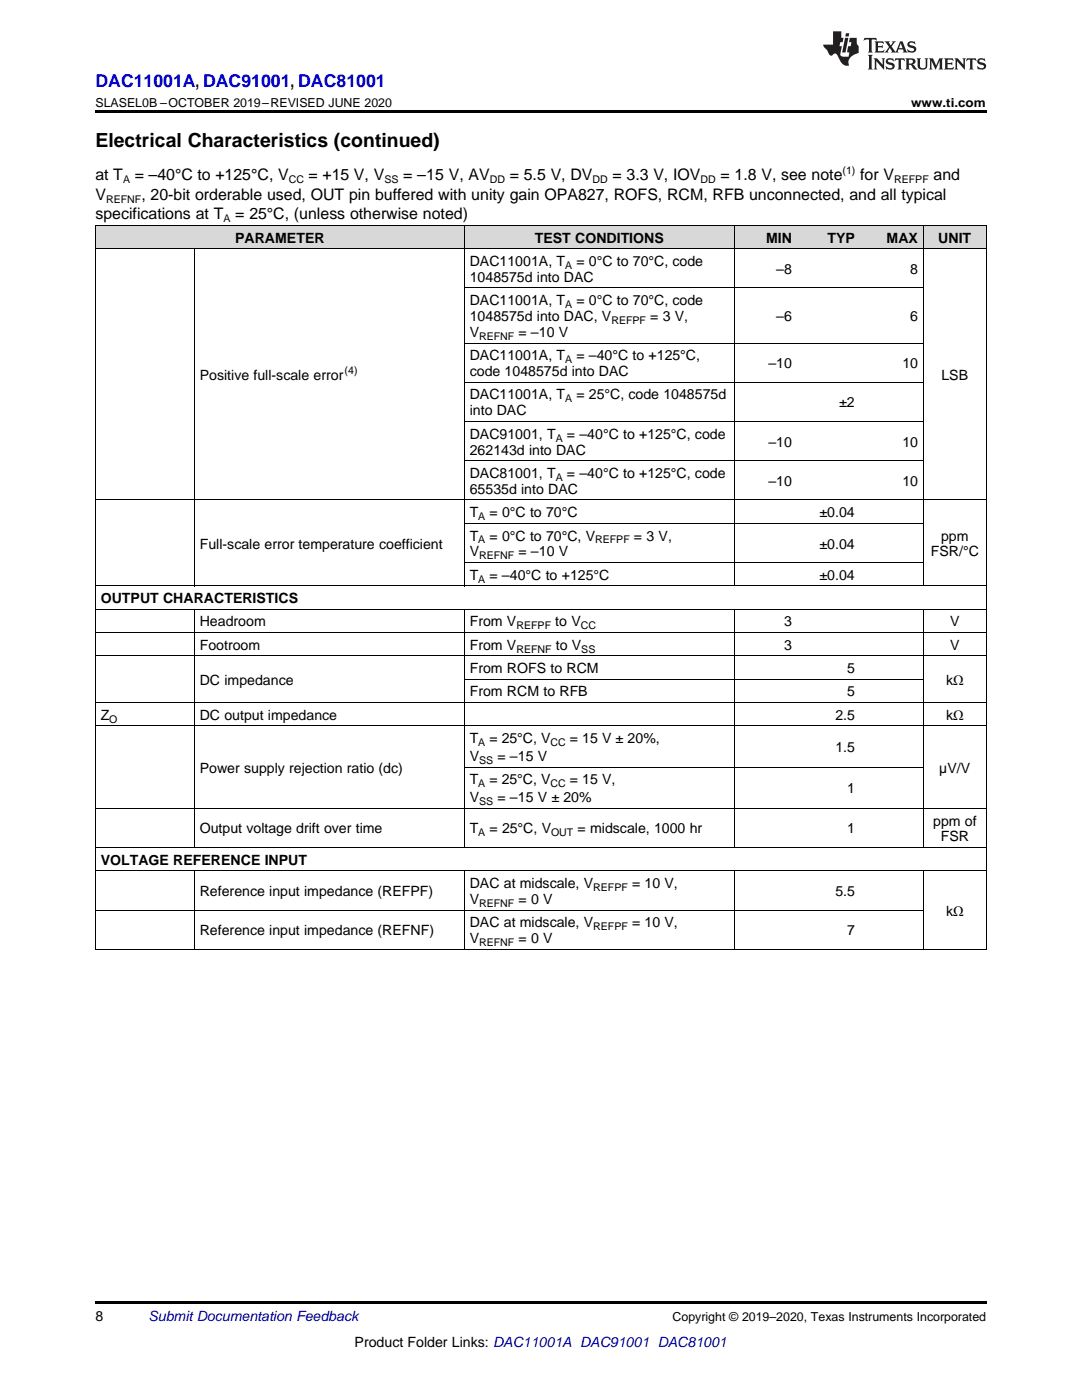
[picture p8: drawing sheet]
<svg xmlns="http://www.w3.org/2000/svg" width="216mm" height="279mm" viewBox="0 0 216 279" stroke-linecap="round" stroke-linejoin="round" font-family="sans-serif">
<defs><g id="words">
<text font-size="3.9" x="19" y="29.3">Electrical Characteristics (continued)</text>
<text font-size="3.5" fill="#00f" x="19" y="17.3">DAC11001A, DAC91001, DAC81001</text>
<g font-size="3.2">
<text x="19" y="36">at T</text>
<text x="26.9" y="36">= –40°C to +125°C, V</text>
<text x="61.6" y="36">= +15 V, V</text>
<text x="80.5" y="36">= –15 V, AV</text>
<text x="101.7" y="36">= 5.5 V, DV</text>
<text x="122.2" y="36">= 3.3 V, IOV</text>
<text x="143.8" y="36">= 1.8 V, see note</text>
<text x="171.6" y="36">for V</text>
<text x="186.3" y="36">and</text>
<text x="19" y="39.9">V</text>
<text x="28.2" y="39.9">, 20-bit orderable used, OUT pin buffered with unity gain OPA827, ROFS, RCM, RFB unconnected, and all typical</text>
<text x="19" y="43.7">specifications at T</text>
<text x="47" y="43.7">= 25°C, (unless otherwise noted)</text>
</g>
<g font-size="2.8">
<text x="46.9" y="48.4">PARAMETER</text>
<text x="93.7" y="53.1">DAC11001A, T</text>
<text x="106.7" y="48.4">TEST CONDITIONS</text>
<text x="115" y="53.1">= 0°C to 70°C, code</text>
<text x="152.9" y="48.4">MIN</text>
<text x="165.1" y="48.4">TYP</text>
<text x="176.9" y="48.4">MAX</text>
<text x="187.2" y="48.4">UNIT</text>
<text x="93.7" y="56.2">1048575d into DAC</text>
<text x="154.9" y="54.6">–8</text>
<text x="181.6" y="54.6">8</text>
<text x="93.7" y="60.9">DAC11001A, T</text>
<text x="93.7" y="64.1">1048575d into DAC, V</text>
<text x="115" y="60.9">= 0°C to 70°C, code</text>
<text x="129.8" y="64.1">= 3 V,</text>
<text x="154.9" y="64.1">–6</text>
<text x="181.6" y="64.1">6</text>
<text x="93.7" y="67.2">V</text>
<text x="93.7" y="71.9">DAC11001A, T</text>
<text x="103.5" y="67.2">= –10 V</text>
<text x="115" y="71.9">= –40°C to +125°C,</text>
<text x="39.9" y="75.8">Positive full-scale error</text>
<text x="93.7" y="75.1">code 1048575d into DAC</text>
<text x="153.3" y="73.5">–10</text>
<text x="180.1" y="73.5">10</text>
<text x="187.9" y="75.8">LSB</text>
<text x="93.7" y="79.7">DAC11001A, T</text>
<text x="93.7" y="82.9">into DAC</text>
<text x="115" y="79.7">= 25°C, code 1048575d</text>
<text x="167.5" y="81.3">±2</text>
<text x="93.7" y="87.6">DAC91001, T</text>
<text x="113.1" y="87.6">= –40°C to +125°C, code</text>
<text x="153.3" y="89.1">–10</text>
<text x="180.1" y="89.1">10</text>
<text x="93.7" y="90.7">262143d into DAC</text>
<text x="93.7" y="95.4">DAC81001, T</text>
<text x="113.1" y="95.4">= –40°C to +125°C, code</text>
<text x="93.7" y="98.6">65535d into DAC</text>
<text x="153.3" y="97">–10</text>
<text x="180.1" y="97">10</text>
<text x="93.7" y="103.2">T</text>
<text x="93.7" y="107.9">T</text>
<text x="97.7" y="103.2">= 0°C to 70°C</text>
<text x="97.7" y="107.9">= 0°C to 70°C, V</text>
<text x="126.5" y="107.9">= 3 V,</text>
<text x="163.5" y="103.2">±0.04</text>
<text x="187.8" y="107.9">ppm</text>
<text x="39.9" y="109.5">Full-scale error temperature coefficient</text>
<text x="93.7" y="111.1">V</text>
<text x="103.5" y="111.1">= –10 V</text>
<text x="163.5" y="109.5">±0.04</text>
<text x="185.7" y="111.1">FSR/°C</text>
<text x="93.7" y="115.7">T</text>
<text x="97.7" y="115.7">= –40°C to +125°C</text>
<text x="163.5" y="115.7">±0.04</text>
<text x="20.1" y="120.4">OUTPUT CHARACTERISTICS</text>
<text x="39.9" y="125">Headroom</text>
<text x="93.7" y="125">From V</text>
<text x="110.8" y="125">to V</text>
<text x="156.5" y="125">3</text>
<text x="189.6" y="125">V</text>
<text x="39.9" y="129.7">Footroom</text>
<text x="93.7" y="129.7">From V</text>
<text x="110.9" y="129.7">to V</text>
<text x="156.5" y="129.7">3</text>
<text x="189.6" y="129.7">V</text>
<text x="39.9" y="136.7">DC impedance</text>
<text x="93.7" y="134.3">From ROFS to RCM</text>
<text x="169" y="134.3">5</text>
<text x="188.8" y="136.7">kΩ</text>
<text x="20.1" y="143.7">Z</text>
<text x="39.9" y="143.7">DC output impedance</text>
<text x="93.7" y="139">From RCM to RFB</text>
<text x="166.7" y="143.7">2.5</text>
<text x="169" y="139">5</text>
<text x="188.8" y="143.7">kΩ</text>
<text x="93.7" y="148.3">T</text>
<text x="97.6" y="148.3">= 25°C, V</text>
<text x="113.7" y="148.3">= 15 V ± 20%,</text>
<text x="39.9" y="154.2">Power supply rejection ratio (dc)</text>
<text x="93.7" y="151.9">V</text>
<text x="99.3" y="151.9">= –15 V</text>
<text x="166.7" y="150.1">1.5</text>
<text x="187.4" y="154.2">µV/V</text>
<text x="93.7" y="156.5">T</text>
<text x="93.7" y="160.1">V</text>
<text x="97.6" y="156.5">= 25°C, V</text>
<text x="99.3" y="160.1">= –15 V ± 20%</text>
<text x="113.7" y="156.5">= 15 V,</text>
<text x="169" y="158.3">1</text>
<text x="39.9" y="166.3">Output voltage drift over time</text>
<text x="93.7" y="166.3">T</text>
<text x="97.7" y="166.3">= 25°C, V</text>
<text x="115.3" y="166.3">= midscale, 1000 hr</text>
<text x="169" y="166.3">1</text>
<text x="186.2" y="164.7">ppm of</text>
<text x="187.7" y="167.9">FSR</text>
<text x="20.1" y="172.6">VOLTAGE REFERENCE INPUT</text>
<text x="39.9" y="178.8">Reference input impedance (REFPF)</text>
<text x="93.7" y="177.2">DAC at midscale, V</text>
<text x="126.1" y="177.2">= 10 V,</text>
<text x="166.7" y="178.8">5.5</text>
<text x="93.7" y="180.4">V</text>
<text x="93.7" y="185.1">DAC at midscale, V</text>
<text x="103.5" y="180.4">= 0 V</text>
<text x="126.1" y="185.1">= 10 V,</text>
<text x="188.8" y="182.7">kΩ</text>
<text x="39.9" y="186.7">Reference input impedance (REFNF)</text>
<text x="93.7" y="188.2">V</text>
<text x="103.5" y="188.2">= 0 V</text>
<text x="169" y="186.7">7</text>
<text x="19" y="263.6">8</text>
<text x="70.8" y="268.9">Product Folder Links: DAC11001A DAC91001 DAC81001</text>
</g>
<text font-size="2.8" fill="#0000c8" x="29.6" y="263.6">Submit Documentation Feedback</text>
<g font-size="2.5">
<text x="19" y="21.4">SLASEL0B –OCTOBER 2019–REVISED JUNE 2020</text>
<text x="181.8" y="21.4">www.ti.com</text>
<text x="134.2" y="263.6">Copyright © 2019–2020, Texas Instruments Incorporated</text>
</g>
<g font-size="2.1">
<text x="168.1" y="34.7">(1)</text>
<text x="21.2" y="40.5">REFNF</text>
<text x="24.6" y="36.6">A</text>
<text x="57.6" y="36.6">CC</text>
<text x="76.7" y="36.6">SS</text>
<text x="97.7" y="36.6">DD</text>
<text x="118.2" y="36.6">DD</text>
<text x="139.8" y="36.6">DD</text>
<text x="178.4" y="36.6">REFPF</text>
<text x="44.6" y="44.4">A</text>
<text x="112.7" y="53.6">A</text>
<text x="112.7" y="61.5">A</text>
<text x="122" y="64.6">REFPF</text>
<text x="95.6" y="67.8">REFNF</text>
<text x="68.8" y="74.7">(4)</text>
<text x="112.7" y="72.5">A</text>
<text x="112.7" y="80.3">A</text>
<text x="110.9" y="88.1">A</text>
<text x="110.9" y="96">A</text>
<text x="95.4" y="103.8">A</text>
<text x="95.4" y="108.4">A</text>
<text x="95.6" y="111.6">REFNF</text>
<text x="118.7" y="108.4">REFPF</text>
<text x="95.4" y="116.3">A</text>
<text x="103" y="125.6">REFPF</text>
<text x="115.9" y="125.6">CC</text>
<text x="103" y="130.2">REFNF</text>
<text x="116" y="130.2">SS</text>
<text x="21.8" y="144.2">O</text>
<text x="95.4" y="148.9">A</text>
<text x="109.9" y="148.9">CC</text>
<text x="95.6" y="152.4">SS</text>
<text x="95.4" y="157.1">A</text>
<text x="95.6" y="160.7">SS</text>
<text x="109.9" y="157.1">CC</text>
<text x="95.4" y="166.9">A</text>
<text x="110" y="166.9">OUT</text>
<text x="118.4" y="177.8">REFPF</text>
<text x="95.6" y="181">REFNF</text>
<text x="118.4" y="185.6">REFPF</text>
<text x="95.6" y="188.8">REFNF</text>
</g>
</g></defs>
<g fill="#d8d8d8">
<path d="M19 45h19.8v4.7h-19.8z"/>
<path d="M38.8 45h53.9v4.7h-53.9z"/>
<path d="M92.7 45h53.8v4.7h-53.8z"/>
<path d="M146.5 45h12.6v4.7h-12.6z"/>
<path d="M159.1 45h12.6v4.7h-12.6z"/>
<path d="M171.7 45h12.6v4.7h-12.6z"/>
<path d="M184.3 45h12.5v4.7h-12.5z"/>
</g>
<path d="M19 22h177.8v.5h-177.8zM19 259.7h177.8v.5h-177.8z" fill="#000"/>
<g fill="none" stroke="#000" stroke-width=".2">
<path d="M19 49.6h177.8M19 45h177.8M19.1 45v144.5M38.8 49.6v67.4M92.6 45v72M92.7 57.4h91.6M146.5 45v72M184.2 45v72M196.8 45v144.5M92.7 76.3h91.6M92.7 68.5h91.6M19 99.8h177.8"/>
<path d="M92.7 92h91.6M92.7 84.1h91.6M19 116.9h177.8M92.7 112.3h91.6M92.7 104.4h91.6M19 130.9h177.8M19 126.2h177.8M19 121.6h177.8M38.8 121.6v47.6M92.6 121.6v47.6M92.7 135.6h91.6M146.5 121.6v47.6"/>
<path d="M184.2 121.6v47.6M19 144.9h177.8M19 140.2h177.8M92.7 153.1h91.6M19 173.8h177.8M19 169.1h177.8M19 161.3h177.8M38.8 173.8v15.7M92.6 173.8v15.7M146.5 173.8v15.7M184.2 173.8v15.7M19 189.5h177.8"/>
<path d="M19 181.6h165.3"/>
</g>
<g fill="#231f20">
<path d="M172.5 7.6l-.1 .5 .4-.2h.6v.1v2.1l-.2 .4h.9l-.2-.4v-2.1l.1-.1h.5l.5 .2-.2-.5zM174.5 8.3l.2 .3v1.5l-.2 .4h1.8l.2-.6a1.04 1.04 0 0 1-1.3 .2v-.7h.6l.3 .2v-.6l-.3 .2h-.6v-.6l.8-.1 .4 .3-.2-.5zM176.5 8.3l.9 1.1-.9 1.1h.8l-.2-.2 .4-.7 .5 .7-.2 .2h1.5l-.2-.2 .2-.4h.9l.1 .4-.2 .2h1l-.3-.3-.7-1.9h-.5l-.9 2-.8-1 .9-1h-.8l.1 .3-.4 .5-.3-.6 .1-.2zM179.7 8.6l.4 1h-.7zM181.3 8.4a.63 .63 0 0 0-.2 .7 .63 .63 0 0 0 .6 .4l.6 .2 .1 .2a.75 .75 0 0 1-.7 .4 .75 .75 0 0 1-.6-.5l.1 .7 .1-.1a1.11 1.11 0 0 0 1.5-.6 1.13 1.13 0 0 0-1.2-.8l-.1-.4a1.04 1.04 0 0 1 1.2 .2l-.2-.5-.2 .1-.4-.2zM173.2 10.9l.2 .4v2.2l-.2 .4h1l-.3-.4v-2.2l.3-.4zM174.3 11.6l.3 .4v1.5l-.3 .4h.8l-.2-.4v-1.3l1.5 1.7v-1.9l.2-.4h-.7l.2 .4v.9l-1.1-1.3zM177 11.8a.62 .62 0 0 0-.2 .7 .62 .62 0 0 0 .6 .4l.6 .1 .1 .3a.76 .76 0 0 1-.7 .3 .76 .76 0 0 1-.7-.4l.2 .7 .1-.1a1.11 1.11 0 0 0 1.5-.6 1.13 1.13 0 0 0-1.2-.8l-.1-.4a1.04 1.04 0 0 1 1.2 .2l-.2-.6-.2 .1-.5-.1zM178.7 11.6l-.2 .6a.61 .61 0 0 1 .8-.3v1.6l-.2 .4h.9l-.2-.4v-1.6a.63 .63 0 0 1 .7 .3l-.1-.6zM180.6 11.6l.3 .4v1.5l-.3 .4h1l-.2-.2-.1-.8 .6 .2a.76 .76 0 0 0 1.2 .7l-1-1a.58 .58 0 0 0 .6-.5 .58 .58 0 0 0-.5-.6zM181.4 11.9h.1a.45 .45 0 0 1 .5 .1 .45 .45 0 0 1 .1 .5l-.8 .2zM182.9 11.6l.2 .2a2.17 2.17 0 0 0 .3 1.9 .99 .99 0 0 0 1.6-.6v-1.1l.2-.4h-.7l.2 .2a1.92 1.92 0 0 1-.2 1.8 .6 .6 0 0 1-.9-.5v-1.1l.2-.4zM185.4 11.6l.2 .4v1.5l-.2 .4h.7l-.2-.4v-1.4l.8 1.8 .8-1.8v1.4l-.2 .4h.9l-.2-.4v-1.5l.2-.4h-.8l-.6 1.5-.6-1.5zM188.4 11.6l.2 .4v1.5l-.2 .4h1.8l.1-.6a1.04 1.04 0 0 1-1.2 .1v-.6h.5l.4 .2v-.6l-.4 .2h-.5v-.7h.8l.3 .3-.1-.6zM190.5 11.6l.2 .4v1.5l-.2 .4h.7l-.2-.4v-1.3l1.5 1.7v-1.9l.2-.4h-.7l.2 .4v.9l-1.1-1.3zM192.9 11.6l-.1 .6a.61 .61 0 0 1 .7-.3l.1 1.6-.3 .4h1l-.3-.4 .1-1.6a.63 .63 0 0 1 .7 .3l-.1-.6zM195.2 11.8a.62 .62 0 0 0-.2 .7 .62 .62 0 0 0 .6 .4l.6 .1 .1 .3a.76 .76 0 0 1-.7 .3 .76 .76 0 0 1-.6-.4l.1 .7 .1-.1a1.11 1.11 0 0 0 1.6-.6 1.13 1.13 0 0 0-1.3-.8l-.1-.4a1.04 1.04 0 0 1 1.2 .2l-.1-.6-.2 .1-.5-.1z"/>
<path d="M166.2 6.3v2.6h-1.9v.4l.8 .9a.91 .91 0 0 0 1 .8 .56 .56 0 0 1 .5-.3 .56 .56 0 0 1 .5 .3l.4 .8a1.53 1.53 0 0 0 1.9 1.2 1.54 1.54 0 0 1 1-2.1l.9-.3v-1.4a1.52 1.52 0 0 1-.4-1.6h-1.3l-.2 .8h.5l-.2 .8h-.5l-.1 1v.2l.4 .1-.2 .8a1.93 1.93 0 0 1-1.6-.3l.3-1.8h-.5l.2-.8h.4l.2-.8h-.4v-1.3zM168.6 7.6l-.6 2.9h.7l.6-2.9zM168.8 6.6l-.1 .7h.6l.2-.7z"/>
</g>
<use href="#words"/>
</svg>
